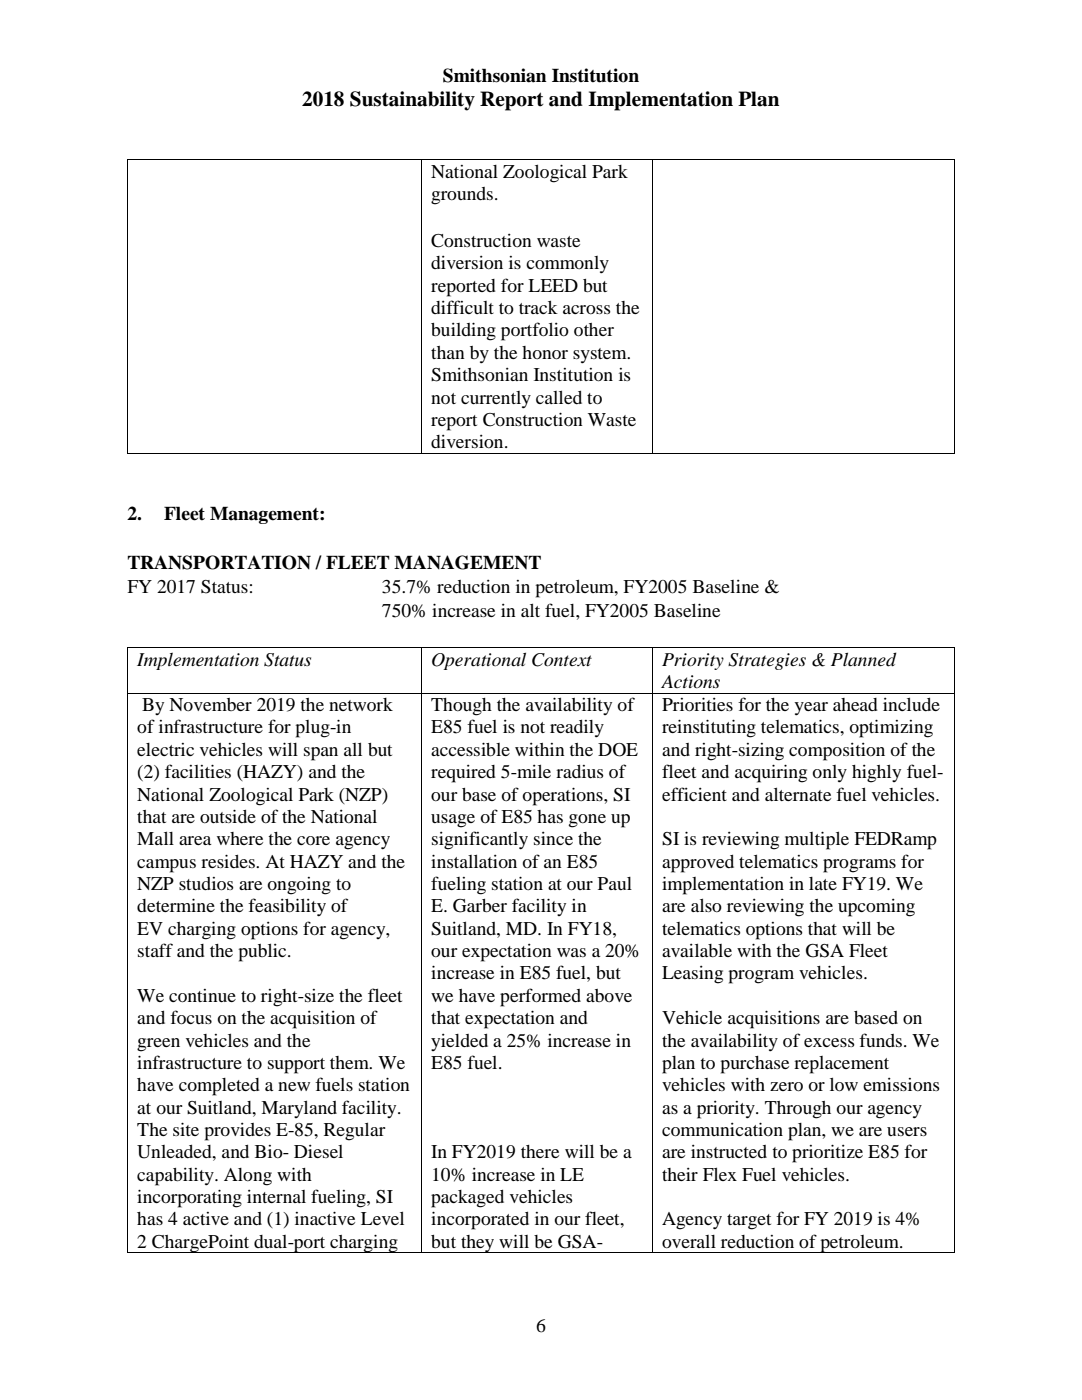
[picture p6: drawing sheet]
<svg xmlns="http://www.w3.org/2000/svg" width="216mm" height="279mm" viewBox="0 0 216 279" stroke-linecap="round" stroke-linejoin="round" font-family="sans-serif">
<defs><g id="words">
<text font-size="4.2" x="60.3" y="21.1">2018 Sustainability Report and Implementation Plan</text>
<g font-size="3.9">
<text x="88.4" y="16.3">Smithsonian Institution</text>
<text x="86" y="35.4">National Zoological Park</text>
<text x="86" y="39.9">grounds.</text>
<text x="86" y="49.3">Construction waste</text>
<text x="86" y="53.8">diversion is commonly</text>
<text x="86" y="58.2">reported for LEED but</text>
<text x="86" y="62.7">difficult to track across the</text>
<text x="86" y="67.1">building portfolio other</text>
<text x="86" y="71.6">than by the honor system.</text>
<text x="86" y="76.1">Smithsonian Institution is</text>
<text x="86" y="80.6">not currently called to</text>
<text x="86" y="85">report Construction Waste</text>
<text x="86" y="89.5">diversion.</text>
<text x="25.4" y="103.9">2.</text>
<text x="32.7" y="103.9">Fleet Management:</text>
<text x="25.4" y="113.5">TRANSPORTATION / FLEET MANAGEMENT</text>
<text x="25.4" y="118.3">FY 2017 Status:</text>
<text x="76.2" y="118.3">35.7% reduction in petroleum, FY2005 Baseline &amp;</text>
<text x="76.2" y="123">750% increase in alt fuel, FY2005 Baseline</text>
<text x="27.4" y="132.8">Implementation Status</text>
<text x="86" y="132.8">Operational Context</text>
<text x="132.1" y="132.8">Priority Strategies &amp; Planned</text>
<text x="132.1" y="137.3">Actions</text>
<text x="28.4" y="141.9">By November 2019 the network</text>
<text x="86" y="141.9">Though the availability of</text>
<text x="132.1" y="141.9">Priorities for the year ahead include</text>
<text x="27.4" y="146.4">of infrastructure for plug-in</text>
<text x="86" y="146.4">E85 fuel is not readily</text>
<text x="132.1" y="146.4">reinstituting telematics, optimizing</text>
<text x="27.4" y="150.9">electric vehicles will span all but</text>
<text x="27.4" y="155.3">(2) facilities (HAZY) and the</text>
<text x="86" y="150.9">accessible within the DOE</text>
<text x="86" y="155.3">required 5-mile radius of</text>
<text x="132.1" y="150.9">and right-sizing composition of the</text>
<text x="132.1" y="155.3">fleet and acquiring only highly fuel-</text>
<text x="27.4" y="159.8">National Zoological Park (NZP)</text>
<text x="86" y="159.8">our base of operations, SI</text>
<text x="132.1" y="159.8">efficient and alternate fuel vehicles.</text>
<text x="27.4" y="164.2">that are outside of the National</text>
<text x="86" y="164.2">usage of E85 has gone up</text>
<text x="27.4" y="168.7">Mall area where the core agency</text>
<text x="27.4" y="173.2">campus resides. At HAZY and the</text>
<text x="86" y="168.7">significantly since the</text>
<text x="86" y="173.2">installation of an E85</text>
<text x="132.1" y="168.7">SI is reviewing multiple FEDRamp</text>
<text x="132.1" y="173.2">approved telematics programs for</text>
<text x="27.4" y="177.6">NZP studios are ongoing to</text>
<text x="86" y="177.6">fueling station at our Paul</text>
<text x="132.1" y="177.6">implementation in late FY19. We</text>
<text x="27.4" y="182.1">determine the feasibility of</text>
<text x="86" y="182.1">E. Garber facility in</text>
<text x="132.1" y="182.1">are also reviewing the upcoming</text>
<text x="27.4" y="186.5">EV charging options for agency,</text>
<text x="27.4" y="191">staff and the public.</text>
<text x="86" y="186.5">Suitland, MD. In FY18,</text>
<text x="86" y="191">our expectation was a 20%</text>
<text x="132.1" y="186.5">telematics options that will be</text>
<text x="132.1" y="191">available with the GSA Fleet</text>
<text x="86" y="195.5">increase in E85 fuel, but</text>
<text x="132.1" y="195.5">Leasing program vehicles.</text>
<text x="27.4" y="199.9">We continue to right-size the fleet</text>
<text x="86" y="199.9">we have performed above</text>
<text x="27.4" y="204.4">and focus on the acquisition of</text>
<text x="27.4" y="208.9">green vehicles and the</text>
<text x="86" y="204.4">that expectation and</text>
<text x="86" y="208.9">yielded a 25% increase in</text>
<text x="132.1" y="204.4">Vehicle acquisitions are based on</text>
<text x="132.1" y="208.9">the availability of excess funds. We</text>
<text x="27.4" y="213.4">infrastructure to support them. We</text>
<text x="86" y="213.4">E85 fuel.</text>
<text x="132.1" y="213.4">plan to purchase replacement</text>
<text x="27.4" y="217.8">have completed a new fuels station</text>
<text x="132.1" y="217.8">vehicles with zero or low emissions</text>
<text x="27.4" y="222.2">at our Suitland, Maryland facility.</text>
<text x="27.4" y="226.7">The site provides E-85, Regular</text>
<text x="132.1" y="222.2">as a priority. Through our agency</text>
<text x="132.1" y="226.7">communication plan, we are users</text>
<text x="27.4" y="231.2">Unleaded, and Bio- Diesel</text>
<text x="86" y="231.2">In FY2019 there will be a</text>
<text x="132.1" y="231.2">are instructed to prioritize E85 for</text>
<text x="27.4" y="235.7">capability. Along with</text>
<text x="86" y="235.7">10% increase in LE</text>
<text x="132.1" y="235.7">their Flex Fuel vehicles.</text>
<text x="27.4" y="240.1">incorporating internal fueling, SI</text>
<text x="27.4" y="244.6">has 4 active and (1) inactive Level</text>
<text x="86" y="240.1">packaged vehicles</text>
<text x="86" y="244.6">incorporated in our fleet,</text>
<text x="132.1" y="244.6">Agency target for FY 2019 is 4%</text>
<text x="27.4" y="249">2 ChargePoint dual-port charging</text>
<text x="86" y="249">but they will be GSA-</text>
<text x="132.1" y="249">overall reduction of petroleum.</text>
<text x="107" y="265.9">6</text>
</g>
</g></defs>
<g fill="#000">
<path d="M25.4 31.8h.2v.1h-.2z" fill-rule="evenodd"/>
<path d="M25.4 31.8h.2v.1h-.2z" fill-rule="evenodd"/>
<path d="M84.1 31.8h.2v.1h-.2z" fill-rule="evenodd"/>
<path d="M130.1 31.8h.2v.1h-.2z" fill-rule="evenodd"/>
<path d="M190.4 31.8h.1v.1h-.1z" fill-rule="evenodd"/>
<path d="M190.4 31.8h.1v.1h-.1z" fill-rule="evenodd"/>
<path d="M25.4 90.4h.2v.2h-.2z" fill-rule="evenodd"/>
<path d="M25.4 90.4h.2v.2h-.2z" fill-rule="evenodd"/>
<path d="M84.1 90.4h.2v.2h-.2z" fill-rule="evenodd"/>
<path d="M130.1 90.4h.2v.2h-.2z" fill-rule="evenodd"/>
<path d="M190.4 90.4h.1v.2h-.1z" fill-rule="evenodd"/>
<path d="M190.4 90.4h.1v.2h-.1z" fill-rule="evenodd"/>
<path d="M25.4 129.1h.2v.2h-.2z" fill-rule="evenodd"/>
<path d="M25.4 129.1h.2v.2h-.2z" fill-rule="evenodd"/>
<path d="M25.4 138.2h.2v.2h-.2z" fill-rule="evenodd"/>
<path d="M84.1 129.1h.2v.2h-.2z" fill-rule="evenodd"/>
<path d="M84.1 138.2h.2v.2h-.2z" fill-rule="evenodd"/>
<path d="M130.1 129.1h.2v.2h-.2z" fill-rule="evenodd"/>
<path d="M130.1 138.2h.2v.2h-.2z" fill-rule="evenodd"/>
<path d="M190.4 129.1h.1v.2h-.1z" fill-rule="evenodd"/>
<path d="M190.4 129.1h.1v.2h-.1z" fill-rule="evenodd"/>
<path d="M190.4 138.2h.1v.2h-.1z" fill-rule="evenodd"/>
<path d="M25.4 250h.2v.1h-.2z" fill-rule="evenodd"/>
<path d="M25.4 250h.2v.1h-.2z" fill-rule="evenodd"/>
<path d="M84.1 250h.2v.1h-.2z" fill-rule="evenodd"/>
<path d="M130.1 250h.2v.1h-.2z" fill-rule="evenodd"/>
<path d="M190.4 250h.1v.1h-.1z" fill-rule="evenodd"/>
<path d="M190.4 250h.1v.1h-.1z" fill-rule="evenodd"/>
</g>
<g fill="none" stroke="#000" stroke-width=".2">
<path d="M25.5 31.9v58.5M25.6 31.8h58.5M84.2 31.9v58.5M84.3 31.8h45.8M130.2 31.9v58.5M130.3 31.8h60.1M190.5 31.9v58.5M25.6 90.5h58.5M84.3 90.5h45.8M130.3 90.5h60.1M25.5 129.3v8.9M25.5 138.4v111.6"/>
<path d="M25.6 129.2h58.5M25.6 138.3h58.5M84.2 129.3v8.9M84.2 138.4v111.6M84.3 129.2h45.8M84.3 138.3h45.8M130.2 129.3v8.9M130.2 138.4v111.6M130.3 129.2h60.1M130.3 138.3h60.1M190.5 129.3v8.9M190.5 138.4v111.6"/>
<path d="M25.6 250.1h58.5M84.3 250.1h45.8M130.3 250.1h60.1"/>
</g>
<use href="#words"/>
</svg>
